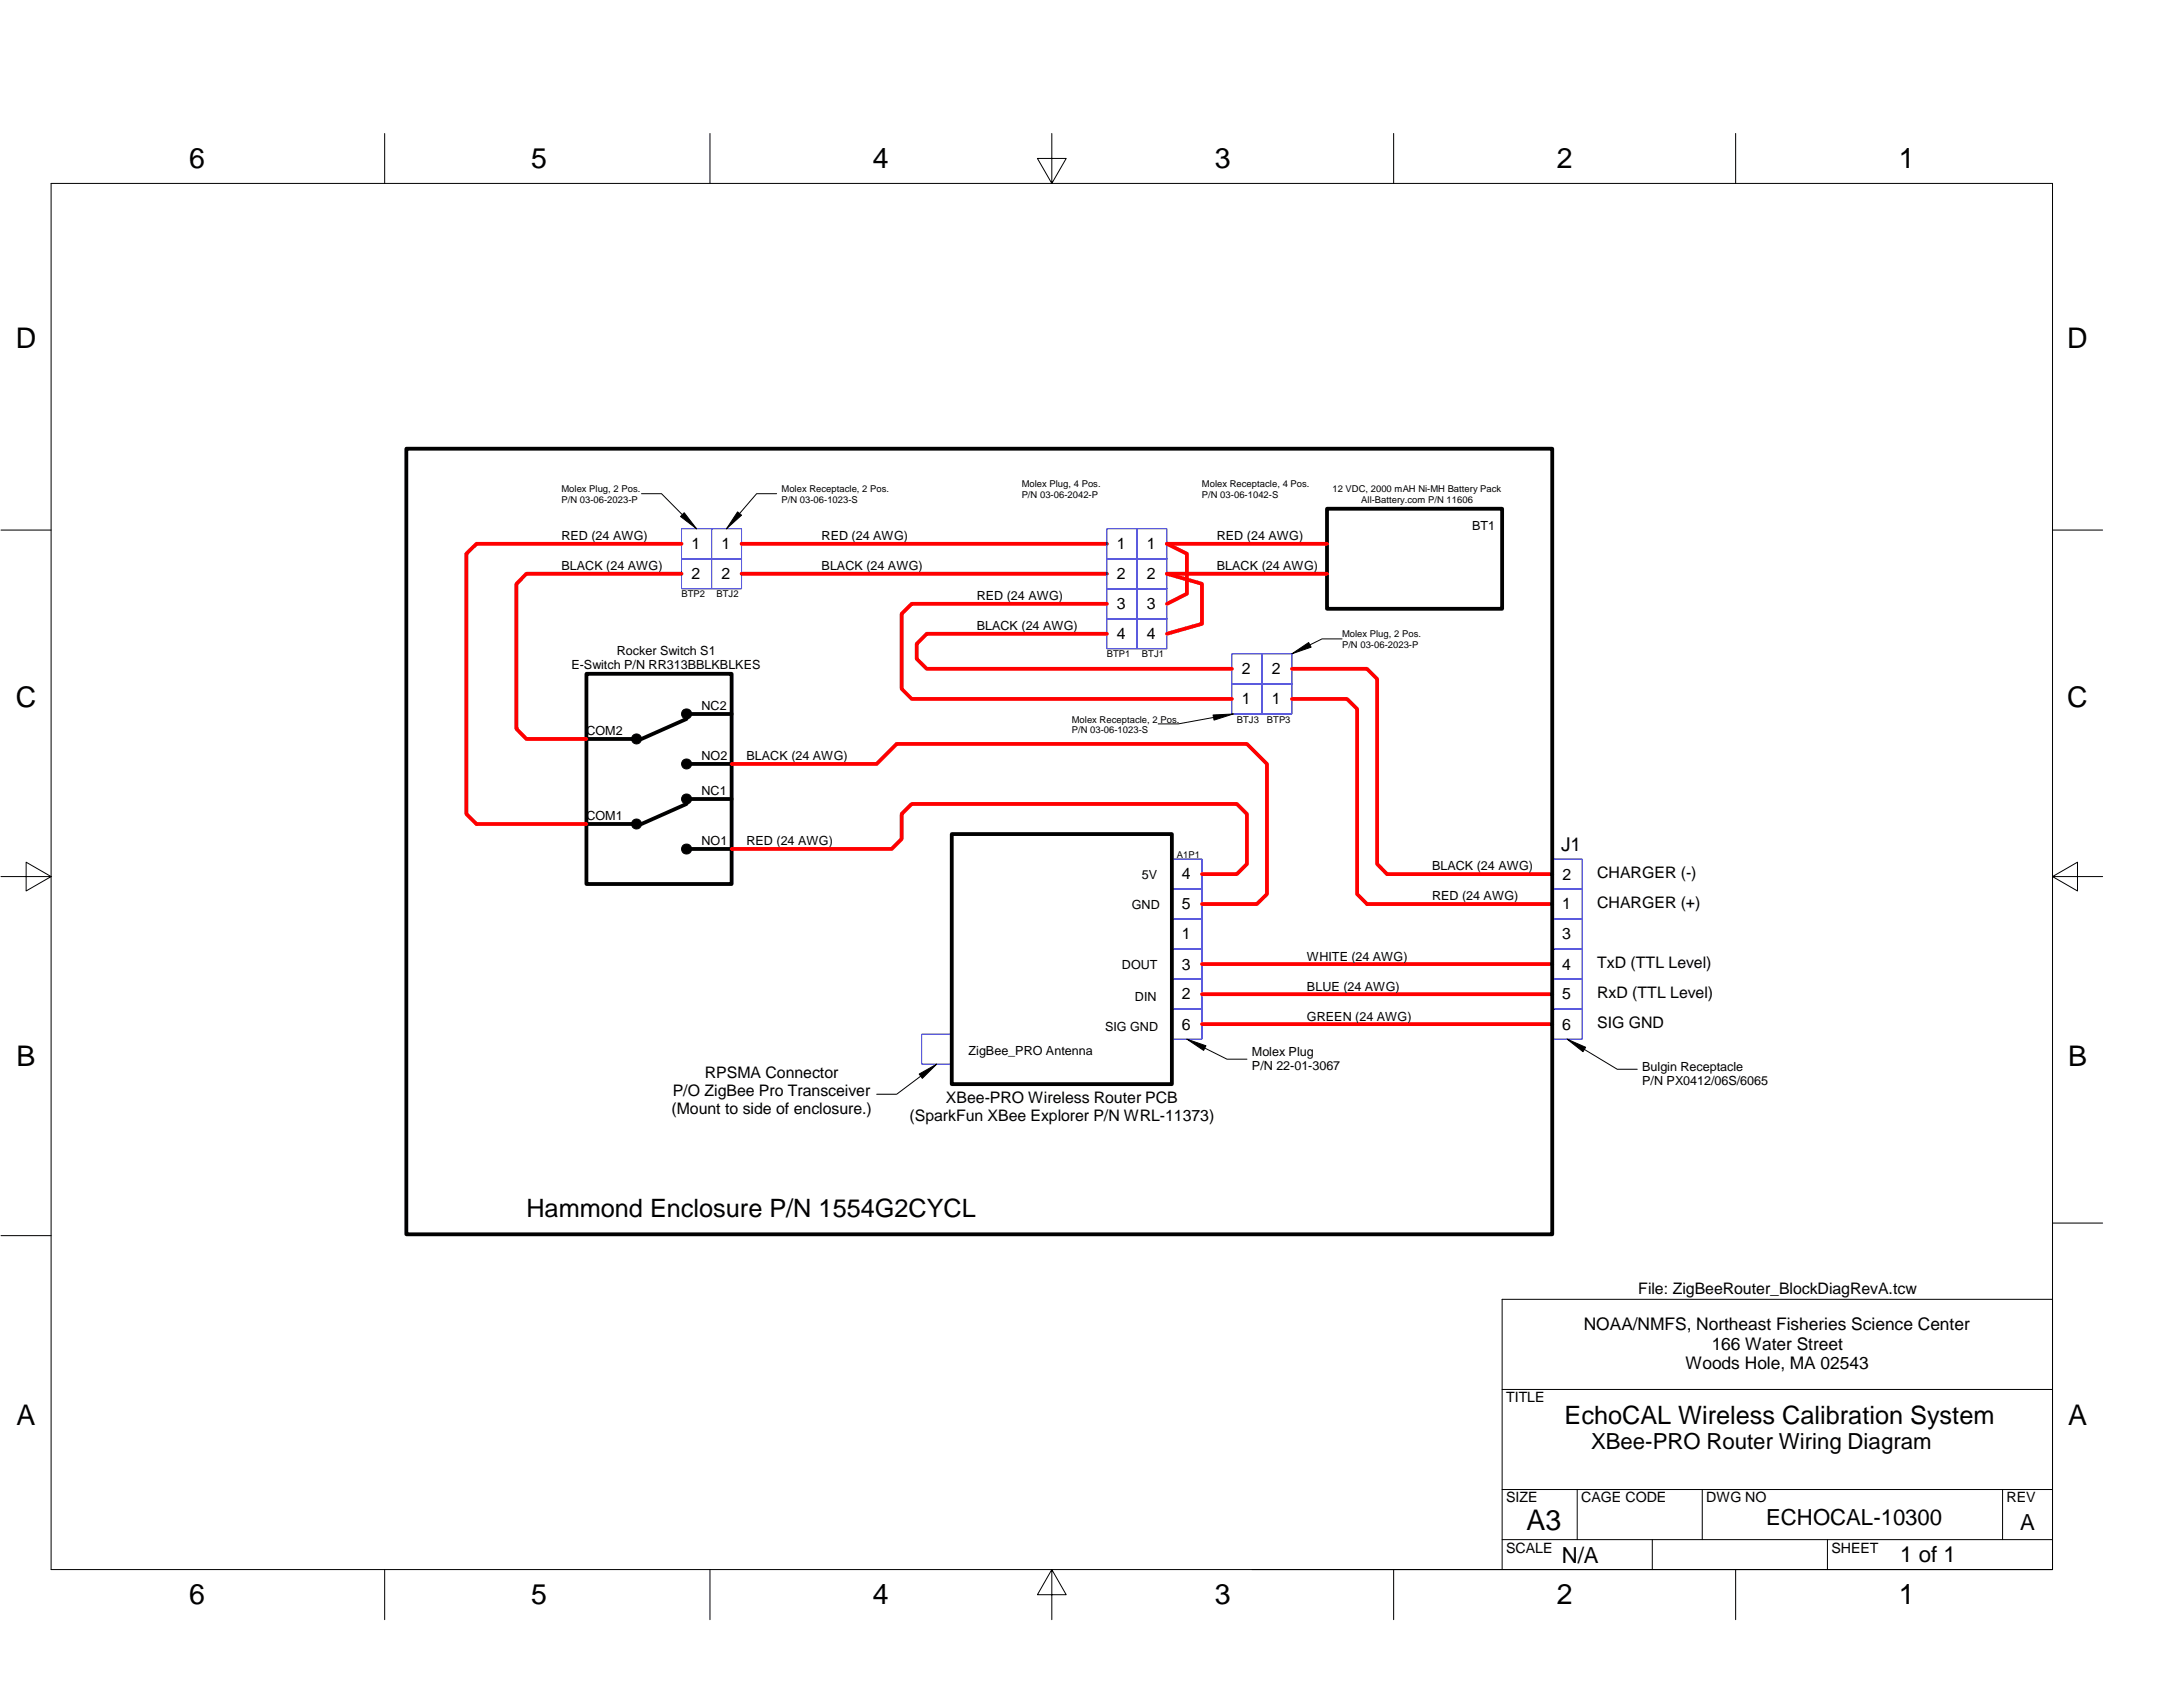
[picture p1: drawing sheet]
<svg xmlns="http://www.w3.org/2000/svg" width="279mm" height="216mm" viewBox="0 0 279 216" stroke-linecap="round" stroke-linejoin="round" font-family="sans-serif">
<defs><g id="words">
<g font-size="3.6">
<text x="24.2" y="21.5">6</text>
<text x="68" y="21.5">5</text>
<text x="111.7" y="21.5">4</text>
<text x="155.5" y="21.5">3</text>
<text x="199.2" y="21.5">2</text>
<text x="243" y="21.5">1</text>
<text x="2" y="44.5">D</text>
<text x="264.6" y="44.5">D</text>
<text x="2" y="90.5">C</text>
<text x="264.6" y="90.5">C</text>
<text x="2.1" y="136.4">B</text>
<text x="264.7" y="136.4">B</text>
<text x="2.1" y="182.4">A</text>
<text x="264.7" y="182.4">A</text>
<text x="195.4" y="195.8">A3</text>
<text x="24.2" y="205.3">6</text>
<text x="68" y="205.3">5</text>
<text x="111.7" y="205.3">4</text>
<text x="155.5" y="205.3">3</text>
<text x="199.2" y="205.3">2</text>
<text x="243" y="205.3">1</text>
</g>
<g font-size="3.2">
<text x="67.4" y="155.8">Hammond Enclosure P/N 1554G2CYCL</text>
<text x="200.2" y="182.3">EchoCAL Wireless Calibration System</text>
</g>
<g font-size="2.8">
<text x="203.6" y="185.5">XBee-PRO Router Wiring Diagram</text>
<text x="226.1" y="195.2">ECHOCAL-10300</text>
<text x="258.6" y="195.7">A</text>
<text x="199.9" y="200">N/A</text>
<text x="243.2" y="199.9">1 of 1</text>
</g>
<text font-size="2.4" x="199.8" y="108.9">J1</text>
<g font-size="2.2">
<text x="202.7" y="170.2">NOAA/NMFS, Northeast Fisheries Science Center</text>
<text x="219.1" y="172.7">166 Water Street</text>
<text x="215.7" y="175.2">Woods Hole, MA 02543</text>
</g>
<g font-size="2">
<text x="88.5" y="70.3">1</text>
<text x="92.4" y="70.3">1</text>
<text x="142.9" y="70.3">1</text>
<text x="146.8" y="70.3">1</text>
<text x="88.5" y="74.1">2</text>
<text x="92.4" y="74.1">2</text>
<text x="142.9" y="74.1">2</text>
<text x="142.9" y="78">3</text>
<text x="146.8" y="78">3</text>
<text x="146.8" y="74.1">2</text>
<text x="142.9" y="81.8">4</text>
<text x="146.8" y="81.8">4</text>
<text x="159" y="86.3">2</text>
<text x="162.8" y="86.3">2</text>
<text x="159" y="90.1">1</text>
<text x="162.8" y="90.1">1</text>
<text x="151.3" y="112.5">4</text>
<text x="200" y="112.6">2</text>
<text x="204.4" y="112.4">CHARGER (-)</text>
<text x="151.3" y="116.4">5</text>
<text x="199.9" y="116.4">1</text>
<text x="204.4" y="116.2">CHARGER (+)</text>
<text x="151.3" y="120.2">1</text>
<text x="151.3" y="124.1">3</text>
<text x="199.9" y="120.2">3</text>
<text x="199.9" y="124.1">4</text>
<text x="204.4" y="123.9">TxD (TTL Level)</text>
<text x="151.3" y="127.9">2</text>
<text x="151.3" y="131.8">6</text>
<text x="199.9" y="127.9">5</text>
<text x="199.9" y="131.8">6</text>
<text x="204.4" y="127.8">RxD (TTL Level)</text>
<text x="204.4" y="131.6">SIG GND</text>
<text x="86" y="142.5">(Mount to side of enclosure.)</text>
<text x="86.1" y="140.3">P/O ZigBee Pro Transceiver</text>
<text x="90.2" y="138">RPSMA Connector</text>
<text x="116.4" y="143.5">(SparkFun XBee Explorer P/N WRL-11373)</text>
<text x="121.1" y="141.2">XBee-PRO Wireless Router PCB</text>
<text x="209.7" y="165.5">File: ZigBeeRouter_BlockDiagRevA.tcw</text>
</g>
<g font-size="1.8">
<text x="192.8" y="179.5">TITLE</text>
<text x="192.8" y="192.3">SIZE</text>
<text x="202.4" y="192.3">CAGE CODE</text>
<text x="218.4" y="192.3">DWG NO</text>
<text x="256.8" y="192.3">REV</text>
<text x="192.8" y="198.7">SCALE</text>
<text x="234.4" y="198.7">SHEET</text>
</g>
<g font-size="1.6">
<text x="71.9" y="69.1">RED (24 AWG)</text>
<text x="105.2" y="69.1">RED (24 AWG)</text>
<text x="155.7" y="69.1">RED (24 AWG)</text>
<text x="188.4" y="67.9">BT1</text>
<text x="71.9" y="73">BLACK (24 AWG)</text>
<text x="105.2" y="73">BLACK (24 AWG)</text>
<text x="125" y="76.8">RED (24 AWG)</text>
<text x="155.7" y="73">BLACK (24 AWG)</text>
<text x="78.9" y="83.9">Rocker Switch S1</text>
<text x="125" y="80.7">BLACK (24 AWG)</text>
<text x="73.1" y="85.7">E-Switch P/N RR313BBLKBLKES</text>
<text x="75.1" y="94.1">COM2</text>
<text x="89.8" y="90.9">NC2</text>
<text x="89.8" y="101.8">NC1</text>
<text x="89.8" y="97.3">NO2</text>
<text x="95.5" y="97.3">BLACK (24 AWG)</text>
<text x="75.1" y="105">COM1</text>
<text x="89.8" y="108.2">NO1</text>
<text x="95.5" y="108.2">RED (24 AWG)</text>
<text x="146.2" y="112.5">5V</text>
<text x="183.3" y="111.4">BLACK (24 AWG)</text>
<text x="144.9" y="116.4">GND</text>
<text x="183.3" y="115.2">RED (24 AWG)</text>
<text x="143.6" y="124.1">DOUT</text>
<text x="167.3" y="122.9">WHITE (24 AWG)</text>
<text x="141.4" y="131.9">SIG GND</text>
<text x="145.3" y="128.1">DIN</text>
<text x="167.3" y="126.8">BLUE (24 AWG)</text>
<text x="167.3" y="130.6">GREEN (24 AWG)</text>
<text x="124" y="135">ZigBee_PRO Antenna</text>
<text x="160.2" y="135.1">Molex Plug</text>
<text x="160.2" y="136.9">P/N 22-01-3067</text>
<text x="210.2" y="137">Bulgin Receptacle</text>
<text x="210.2" y="138.8">P/N PX0412/06S/6065</text>
</g>
<g font-size="1.2">
<text x="71.9" y="63">Molex Plug, 2 Pos.</text>
<text x="71.9" y="64.4">P/N 03-06-2023-P</text>
<text x="100" y="63">Molex Receptacle, 2 Pos.</text>
<text x="100" y="64.4">P/N 03-06-1023-S</text>
<text x="130.8" y="62.4">Molex Plug, 4 Pos.</text>
<text x="130.8" y="63.7">P/N 03-06-2042-P</text>
<text x="153.8" y="62.4">Molex Receptacle, 4 Pos.</text>
<text x="153.8" y="63.7">P/N 03-06-1042-S</text>
<text x="170.5" y="63">12 VDC, 2000 mAH Ni-MH Battery Pack</text>
<text x="174.2" y="64.4">All-Battery.com P/N 11606</text>
<text x="87.2" y="76.5">BTP2</text>
<text x="91.7" y="76.5">BTJ2</text>
<text x="171.8" y="81.6">Molex Plug, 2 Pos.</text>
<text x="171.8" y="82.9">P/N 03-06-2023-P</text>
<text x="141.7" y="84.1">BTP1</text>
<text x="146.2" y="84.1">BTJ1</text>
<text x="137.2" y="92.5">Molex Receptacle, 2 Pos.</text>
<text x="137.2" y="93.8">P/N 03-06-1023-S</text>
<text x="158.3" y="92.5">BTJ3</text>
<text x="162.2" y="92.5">BTP3</text>
<text x="150.6" y="109.7">A1P1</text>
</g>
</g></defs>
<g fill="none" stroke="#000" stroke-width=".13">
<path d="M49.2 17.1v6.4M90.9 17.1v6.4M134.6 17.1v6.4l1.9-3.2h-3.7l1.8 3.2M178.4 17.1v6.4M222.1 17.1v6.4M6.5 23.5h256.2v177.4h-256.2zM.1 67.8h6.4M82.1 63.2h2.6l2.6 2.7M87.6 65.6l1.6 2.1-2.1-1.6zM94.4 65.5l.5 .4-1.9 1.8zM99.4 63.2h-2.6l-2.1 2.5M262.7 67.8h6.4"/>
<path d="M155.3 91.5l2.5-.1-2.4 .8zM155.3 91.8l-4.5 .8h-2.6M165.4 83.7l2.1-1.5 .3 .6zM171.8 81.8h-2.6l-1.5 .7M.1 112.2h6.4l-3.2-1.9v3.7l3.2-1.8M262.7 112.2l3.2-1.9v3.7l-3.2-1.8h6.4M117.6 137.5l2.3-1.3-1.9 1.8zM117.8 137.7l-3 2.3h-2.6M151.9 133l2.4 .8-.2 .6zM154.2 134.1l2.8 1.5h2.6M200.6 133l2.3 1-.3 .6zM202.8 134.3l4.2 2.5h2.5"/>
<path d="M.1 158.1h6.4M262.7 156.5h6.4M192.3 177.8h70.4M192.3 190.6h70.4M192.3 197h70.4M201.9 190.6v6.4M211.5 197v3.9M217.9 190.6v6.4M233.9 197v3.9M256.3 190.6v6.4M49.2 200.9v6.4M90.9 200.9v6.4"/>
<path d="M134.6 200.9l1.9 3.2h-3.7l1.8-3.2v6.4M160.2 200.9h102.5M178.4 200.9v6.4M192.3 200.9v-34.6h70.4v34.6M222.1 200.9v6.4"/>
<circle cx="81.5" cy="94.6" r=".64"/>
<circle cx="87.9" cy="91.4" r=".65"/>
<circle cx="87.9" cy="97.8" r=".64"/>
<circle cx="81.5" cy="105.5" r=".64"/>
<circle cx="87.9" cy="108.7" r=".65"/>
<circle cx="87.9" cy="102.3" r=".64"/>
</g>
<g fill="none" stroke="#00f" stroke-width=".13">
<path d="M87.2 67.7h3.9v3.8h-3.9zM87.2 71.5h3.9v3.9h-3.9zM91.1 67.7h3.8v3.8h-3.8zM91.1 71.5h3.8v3.9h-3.8zM141.7 67.7h3.8v3.8h-3.8zM141.7 71.5h3.8v3.9h-3.8zM141.7 75.4h3.8v3.8h-3.8zM141.7 79.2h3.8v3.8h-3.8zM145.5 67.7h3.9v3.8h-3.9zM145.5 71.5h3.9v3.9h-3.9zM145.5 75.4h3.9v3.8h-3.9zM145.5 79.2h3.9v3.8h-3.9z"/>
<path d="M157.7 83.7h3.8v3.8h-3.8zM157.7 87.5h3.8v3.9h-3.8zM161.5 87.5h3.9v3.9h-3.9zM161.5 83.7h3.9v3.8h-3.9zM150 109.9h3.8v3.9h-3.8zM150 113.8h3.8v3.8h-3.8zM150 117.6h3.8v3.9h-3.8zM198.7 109.9h3.8v3.9h-3.8zM198.7 113.8h3.8v3.8h-3.8zM198.7 117.6h3.8v3.9h-3.8zM118 132.4h3.8v3.8h-3.8zM150 121.5h3.8v3.8h-3.8z"/>
<path d="M150 125.3h3.8v3.9h-3.8zM150 129.2h3.8v3.8h-3.8zM198.7 121.5h3.8v3.8h-3.8zM198.7 125.3h3.8v3.9h-3.8zM198.7 129.2h3.8v3.8h-3.8z"/>
</g>
<path d="M52 57.4h146.7v100.6h-146.7zM169.8 65.1h22.5v12.8h-22.5zM75.1 86.2h18.5v26.9h-18.5zM75.1 94.6h5.7M87.9 92l-5.8 2.6M88.5 91.4h5.1M88.5 97.8h5.1M75.1 105.5h5.7M87.9 102.9l-5.8 2.6M88.5 102.3h5.1M88.5 108.6h5.1M121.8 106.7h28.2v32h-28.2z" fill="none" stroke="#000" stroke-width=".49"/>
<g fill="#000">
<path d="M87.6 65.6l1.6 2.1-1.9-1.8 1.9 1.8-2.1-1.6z" fill-rule="evenodd"/>
<path d="M94.4 65.5l.5 .4-1.9 1.8 1.7-2-1.7 2z" fill-rule="evenodd"/>
<path d="M155.3 91.5l2.5-.1-2.5 .4 2.5-.4-2.4 .8z" fill-rule="evenodd"/>
<path d="M165.4 83.7l2.1-1.5 .3 .6-2.4 .9 2.3-1.2z" fill-rule="evenodd"/>
<path d="M117.6 137.5l2.3-1.3-2.1 1.5 2.1-1.5-1.9 1.8z" fill-rule="evenodd"/>
<path d="M151.9 133l2.4 .8-.2 .6-2.2-1.4 2.3 1.1z" fill-rule="evenodd"/>
<path d="M200.6 133l2.3 1-.3 .6-2-1.6 2.2 1.3z" fill-rule="evenodd"/>
<circle cx="81.5" cy="94.6" r=".64"/>
<circle cx="87.9" cy="91.4" r=".65"/>
<circle cx="87.9" cy="97.8" r=".64"/>
<circle cx="81.5" cy="105.5" r=".64"/>
<circle cx="87.9" cy="108.7" r=".65"/>
<circle cx="87.9" cy="102.3" r=".64"/>
</g>
<g fill="none" stroke="#f00" stroke-width=".49">
<path d="M87.2 73.4h-19.8l-1.3 1.3v18.6l1.3 1.3h7.7M87.2 69.6h-26.2l-1.3 1.3v33.3l1.3 1.3h14.1M94.9 69.6h46.8M94.9 73.4h46.8M141.7 77.3h-25l-1.3 1.2v9.7l1.3 1.3h41M169.8 69.6h-20.4l2.5 1.3v5.1l-2.5 1.3M169.8 73.4h-20.4l4.4 1.3v5.1l-4.4 1.3M93.6 97.8h18.6l2.6-2.6h44.8l2.6 2.6v16.6l-1.3 1.3h-7.1M141.7 81.1h-23.1l-1.3 1.3v1.9l1.3 1.3h39.1M165.4 89.5h7l1.3 1.2v23.7l1.3 1.3h23.7M165.4 85.6h9.6l1.3 1.3v23.7l1.2 1.3h21.2M93.6 108.6h20.5l1.3-1.2v-3.2l1.3-1.3h41.6l1.3 1.3v6.4l-1.3 1.3h-4.5"/>
<path d="M153.8 123.4h44.9M153.8 127.2h44.9M153.8 131.1h44.9"/>
</g>
<use href="#words"/>
</svg>
